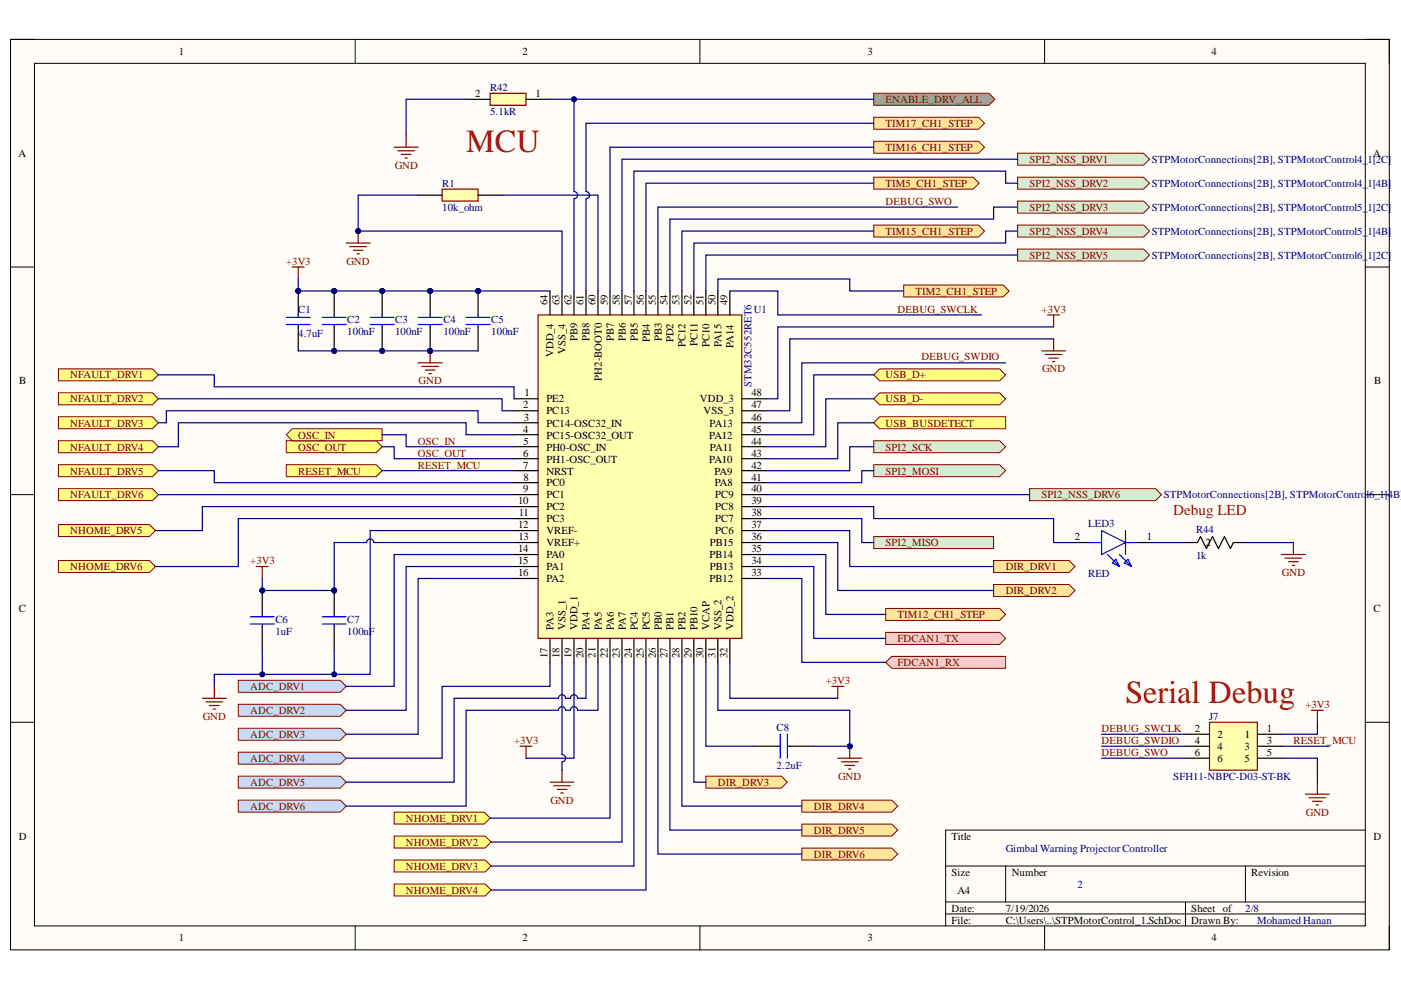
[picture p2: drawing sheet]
<svg xmlns="http://www.w3.org/2000/svg" width="297mm" height="210mm" viewBox="0 0 297 210" stroke-linecap="round" stroke-linejoin="round" font-family="sans-serif">
<defs><g id="words">
<g font-size="6.8" fill="#c00">
<text x="98.8" y="32.3">MCU</text>
<text x="238.6" y="149.1">Serial Debug</text>
</g>
<text font-size="3.2" fill="#c00" x="248.8" y="109.2">Debug LED</text>
<g font-size="2.3">
<text x="37.9" y="11.7">1</text>
<text x="110.8" y="11.7">2</text>
<text x="183.9" y="11.7">3</text>
<text x="256.9" y="11.7">4</text>
<text x="100.8" y="20.5">2</text>
<text x="113.6" y="20.5">1</text>
<text x="3.9" y="33.3">A</text>
<text x="291.2" y="33.3">A</text>
<text x="116.1" y="64.8" transform="rotate(-90 116.1 64.8)">64</text>
<text x="118.6" y="64.8" transform="rotate(-90 118.6 64.8)">63</text>
<text x="121.2" y="64.8" transform="rotate(-90 121.2 64.8)">62</text>
<text x="123.7" y="64.8" transform="rotate(-90 123.7 64.8)">61</text>
<text x="126.2" y="64.8" transform="rotate(-90 126.2 64.8)">60</text>
<text x="128.9" y="64.8" transform="rotate(-90 128.9 64.8)">59</text>
<text x="131.4" y="64.8" transform="rotate(-90 131.4 64.8)">58</text>
<text x="133.9" y="64.8" transform="rotate(-90 133.9 64.8)">57</text>
<text x="136.5" y="64.8" transform="rotate(-90 136.5 64.8)">56</text>
<text x="139" y="64.8" transform="rotate(-90 139 64.8)">55</text>
<text x="141.6" y="64.8" transform="rotate(-90 141.6 64.8)">54</text>
<text x="144.1" y="64.8" transform="rotate(-90 144.1 64.8)">53</text>
<text x="146.6" y="64.8" transform="rotate(-90 146.6 64.8)">52</text>
<text x="149.2" y="64.8" transform="rotate(-90 149.2 64.8)">51</text>
<text x="151.7" y="64.8" transform="rotate(-90 151.7 64.8)">50</text>
<text x="154.2" y="64.8" transform="rotate(-90 154.2 64.8)">49</text>
<text x="117.4" y="75.8" transform="rotate(-90 117.4 75.8)">VDD_4</text>
<text x="119.9" y="75" transform="rotate(-90 119.9 75)">VSS_4</text>
<text x="122.4" y="72.4" transform="rotate(-90 122.4 72.4)">PB9</text>
<text x="125" y="72.4" transform="rotate(-90 125 72.4)">PB8</text>
<text x="130.1" y="72.4" transform="rotate(-90 130.1 72.4)">PB7</text>
<text x="132.7" y="72.4" transform="rotate(-90 132.7 72.4)">PB6</text>
<text x="135.2" y="72.4" transform="rotate(-90 135.2 72.4)">PB5</text>
<text x="137.8" y="72.5" transform="rotate(-90 137.8 72.5)">PB4</text>
<text x="140.3" y="72.3" transform="rotate(-90 140.3 72.3)">PB3</text>
<text x="142.8" y="72.5" transform="rotate(-90 142.8 72.5)">PD2</text>
<text x="145.4" y="73.6" transform="rotate(-90 145.4 73.6)">PC12</text>
<text x="147.9" y="73.4" transform="rotate(-90 147.9 73.4)">PC11</text>
<text x="150.4" y="73.6" transform="rotate(-90 150.4 73.6)">PC10</text>
<text x="153" y="73.6" transform="rotate(-90 153 73.6)">PA15</text>
<text x="155.5" y="73.7" transform="rotate(-90 155.5 73.7)">PA14</text>
<text x="4.1" y="81.5">B</text>
<text x="127.6" y="80.7" transform="rotate(-90 127.6 80.7)">PH2-BOOT0</text>
<text x="291.3" y="81.5">B</text>
<text x="110.9" y="86.6">2</text>
<text x="111.1" y="89.2">3</text>
<text x="111.2" y="84">1</text>
<text x="115.8" y="85.3">PE2</text>
<text x="115.8" y="87.8">PC13</text>
<text x="148.4" y="85.3">VDD_3</text>
<text x="149.2" y="87.8">VSS_3</text>
<text x="159.3" y="84">48</text>
<text x="159.3" y="86.6">47</text>
<text x="159.3" y="89.2">46</text>
<text x="110.9" y="91.7">4</text>
<text x="111" y="94.3">5</text>
<text x="115.8" y="90.5">PC14-OSC32_IN</text>
<text x="115.8" y="93">PC15-OSC32_OUT</text>
<text x="115.8" y="95.5">PH0-OSC_IN</text>
<text x="150.4" y="93">PA12</text>
<text x="150.4" y="90.5">PA13</text>
<text x="150.5" y="95.5">PA11</text>
<text x="159.3" y="91.7">45</text>
<text x="159.3" y="94.3">44</text>
<text x="110.9" y="96.8">6</text>
<text x="110.9" y="99.3">7</text>
<text x="111" y="101.9">8</text>
<text x="115.8" y="98.1">PH1-OSC_OUT</text>
<text x="115.8" y="100.6">NRST</text>
<text x="150.4" y="98.1">PA10</text>
<text x="151.5" y="100.6">PA9</text>
<text x="159.3" y="96.8">43</text>
<text x="159.3" y="99.3">42</text>
<text x="159.3" y="101.9">41</text>
<text x="109.8" y="107">10</text>
<text x="110.9" y="104.4">9</text>
<text x="115.8" y="103.1">PC0</text>
<text x="115.8" y="105.7">PC1</text>
<text x="151.5" y="103.1">PA8</text>
<text x="151.6" y="105.7">PC9</text>
<text x="159.3" y="104.4">40</text>
<text x="159.3" y="107">39</text>
<text x="109.8" y="112">12</text>
<text x="110" y="109.5">11</text>
<text x="115.8" y="108.2">PC2</text>
<text x="115.8" y="110.8">PC3</text>
<text x="115.8" y="113.3">VREF-</text>
<text x="151.6" y="108.2">PC8</text>
<text x="151.6" y="110.8">PC7</text>
<text x="151.6" y="113.3">PC6</text>
<text x="159.3" y="109.5">38</text>
<text x="159.3" y="112">37</text>
<text x="109.8" y="117.1">14</text>
<text x="109.8" y="119.6">15</text>
<text x="109.9" y="114.6">13</text>
<text x="115.8" y="115.8">VREF+</text>
<text x="115.8" y="118.4">PA0</text>
<text x="150.4" y="118.4">PB14</text>
<text x="150.5" y="115.8">PB15</text>
<text x="159.3" y="114.6">36</text>
<text x="159.3" y="117.1">35</text>
<text x="159.3" y="119.6">34</text>
<text x="227.9" y="114.6">2</text>
<text x="243.2" y="114.6">1</text>
<text x="255.6" y="115.8">2</text>
<text x="109.8" y="122.2">16</text>
<text x="115.8" y="120.9">PA1</text>
<text x="115.8" y="123.4">PA2</text>
<text x="150.4" y="123.4">PB12</text>
<text x="150.5" y="120.9">PB13</text>
<text x="159.3" y="122.2">33</text>
<text x="4" y="129.8">C</text>
<text x="291.2" y="129.8">C</text>
<text x="117.4" y="133.6" transform="rotate(-90 117.4 133.6)">PA3</text>
<text x="119.9" y="133.6" transform="rotate(-90 119.9 133.6)">VSS_1</text>
<text x="122.4" y="133.6" transform="rotate(-90 122.4 133.6)">VDD_1</text>
<text x="125" y="133.6" transform="rotate(-90 125 133.6)">PA4</text>
<text x="127.6" y="133.6" transform="rotate(-90 127.6 133.6)">PA5</text>
<text x="130.1" y="133.6" transform="rotate(-90 130.1 133.6)">PA6</text>
<text x="132.7" y="133.6" transform="rotate(-90 132.7 133.6)">PA7</text>
<text x="135.2" y="133.6" transform="rotate(-90 135.2 133.6)">PC4</text>
<text x="137.8" y="133.6" transform="rotate(-90 137.8 133.6)">PC5</text>
<text x="140.3" y="133.6" transform="rotate(-90 140.3 133.6)">PB0</text>
<text x="142.8" y="133.6" transform="rotate(-90 142.8 133.6)">PB1</text>
<text x="145.4" y="133.6" transform="rotate(-90 145.4 133.6)">PB2</text>
<text x="147.9" y="133.6" transform="rotate(-90 147.9 133.6)">PB10</text>
<text x="150.4" y="133.6" transform="rotate(-90 150.4 133.6)">VCAP</text>
<text x="153" y="133.6" transform="rotate(-90 153 133.6)">VSS_2</text>
<text x="155.5" y="133.6" transform="rotate(-90 155.5 133.6)">VDD_2</text>
<text x="116.1" y="139.6" transform="rotate(-90 116.1 139.6)">17</text>
<text x="118.6" y="139.5" transform="rotate(-90 118.6 139.5)">18</text>
<text x="121.2" y="139.6" transform="rotate(-90 121.2 139.6)">19</text>
<text x="123.7" y="139.6" transform="rotate(-90 123.7 139.6)">20</text>
<text x="126.2" y="139.4" transform="rotate(-90 126.2 139.4)">21</text>
<text x="128.9" y="139.6" transform="rotate(-90 128.9 139.6)">22</text>
<text x="131.4" y="139.5" transform="rotate(-90 131.4 139.5)">23</text>
<text x="133.9" y="139.6" transform="rotate(-90 133.9 139.6)">24</text>
<text x="136.5" y="139.5" transform="rotate(-90 136.5 139.5)">25</text>
<text x="139" y="139.6" transform="rotate(-90 139 139.6)">26</text>
<text x="141.6" y="139.6" transform="rotate(-90 141.6 139.6)">27</text>
<text x="144.1" y="139.5" transform="rotate(-90 144.1 139.5)">28</text>
<text x="146.6" y="139.6" transform="rotate(-90 146.6 139.6)">29</text>
<text x="149.2" y="139.6" transform="rotate(-90 149.2 139.6)">30</text>
<text x="151.7" y="139.4" transform="rotate(-90 151.7 139.4)">31</text>
<text x="154.2" y="139.6" transform="rotate(-90 154.2 139.6)">32</text>
<text x="253.3" y="155.2">2</text>
<text x="268.6" y="155.2">1</text>
<text x="253.3" y="157.8">4</text>
<text x="253.3" y="160.3">6</text>
<text x="258.2" y="156.5">2</text>
<text x="258.2" y="159">4</text>
<text x="258.2" y="161.6">6</text>
<text x="263.8" y="159">3</text>
<text x="263.8" y="161.6">5</text>
<text x="263.9" y="156.5">1</text>
<text x="268.6" y="157.8">3</text>
<text x="268.6" y="160.3">5</text>
<text x="4" y="178.1">D</text>
<text x="201.7" y="178.1">Title</text>
<text x="291.2" y="178.1">D</text>
<text x="201.7" y="185.7">Size</text>
<text x="214.5" y="185.7">Number</text>
<text x="265.3" y="185.7">Revision</text>
<text x="203" y="189.5">A4</text>
<text x="201.7" y="193.3">Date:</text>
<text x="201.7" y="195.8">File:</text>
<text x="213.2" y="193.3">7/19/2026</text>
<text x="213.2" y="195.8">C:\Users\..\STPMotorControl_1.SchDoc</text>
<text x="252.6" y="193.3">Sheet of</text>
<text x="252.6" y="195.8">Drawn By:</text>
<text x="37.9" y="199.6">1</text>
<text x="110.8" y="199.6">2</text>
<text x="183.9" y="199.6">3</text>
<text x="256.9" y="199.6">4</text>
</g>
<g font-size="2.3" fill="#000080">
<text x="103.9" y="19.3">R42</text>
<text x="103.9" y="24.3">5.1kR</text>
<text x="244.2" y="34.6">STPMotorConnections[2B], STPMotorControl4_</text>
<text x="290" y="34.6">1[2C]</text>
<text x="93.8" y="39.7">R1</text>
<text x="244.2" y="39.7">STPMotorConnections[2B], STPMotorControl4_</text>
<text x="290" y="39.7">1[4B]</text>
<text x="93.8" y="44.7">10k_ohm</text>
<text x="244.2" y="44.7">STPMotorConnections[2B], STPMotorControl5_</text>
<text x="290" y="44.7">1[2C]</text>
<text x="244.2" y="49.8">STPMotorConnections[2B], STPMotorControl5_</text>
<text x="290" y="49.8">1[4B]</text>
<text x="244.2" y="54.9">STPMotorConnections[2B], STPMotorControl6_</text>
<text x="290" y="54.9">1[2C]</text>
<text x="63.2" y="66.3">C1</text>
<text x="63.2" y="71.4">4.7uF</text>
<text x="73.6" y="68.6">C2</text>
<text x="73.6" y="71.1">100nF</text>
<text x="83.8" y="68.6">C3</text>
<text x="83.8" y="71.1">100nF</text>
<text x="94" y="68.6">C4</text>
<text x="94" y="71.1">100nF</text>
<text x="104.2" y="68.6">C5</text>
<text x="104.2" y="71.1">100nF</text>
<text x="159.8" y="66.3">U1</text>
<text x="159.3" y="82" transform="rotate(-90 159.3 82)">STM32C552RET6</text>
<text x="246.7" y="105.7">STPMotorConnections[2B], STPMotorContro</text>
<text x="289.7" y="105.7">l6_1[4B]</text>
<text x="230.7" y="111.8">LED3</text>
<text x="253.6" y="113">R44</text>
<text x="253.6" y="118.6">1k</text>
<text x="230.7" y="122.4">RED</text>
<text x="58.4" y="132.1">C6</text>
<text x="58.4" y="134.6">1uF</text>
<text x="73.6" y="132.1">C7</text>
<text x="73.6" y="134.6">100nF</text>
<text x="164.7" y="155">C8</text>
<text x="256.4" y="152.7">J7</text>
<text x="164.7" y="163.1">2.2uF</text>
<text x="248.8" y="165.4">SFH11-NBPC-D03-ST-BK</text>
<text x="213.2" y="180.6">Gimbal Warning Projector Controller</text>
<text x="228.5" y="188.2">2</text>
<text x="264" y="193.3">2/8</text>
<text x="266.5" y="195.8">Mohamed Hanan</text>
</g>
<g font-size="2.3" fill="#800000">
<text x="187.8" y="21.8">ENABLE_DRV_ALL</text>
<text x="187.8" y="26.9">TIM17_CH1_STEP</text>
<text x="83.7" y="35.8">GND</text>
<text x="187.8" y="32">TIM16_CH1_STEP</text>
<text x="218.3" y="34.6">SPI2_NSS_DRV1</text>
<text x="187.8" y="39.7">TIM5_CH1_STEP</text>
<text x="218.3" y="39.7">SPI2_NSS_DRV2</text>
<text x="187.8" y="43.5">DEBUG_SWO</text>
<text x="218.3" y="44.7">SPI2_NSS_DRV3</text>
<text x="187.8" y="49.8">TIM15_CH1_STEP</text>
<text x="218.3" y="49.8">SPI2_NSS_DRV4</text>
<text x="60.7" y="56.1">+3V3</text>
<text x="73.4" y="56.1">GND</text>
<text x="218.3" y="54.9">SPI2_NSS_DRV5</text>
<text x="194.1" y="62.5">TIM2_CH1_STEP</text>
<text x="190.3" y="66.3">DEBUG_SWCLK</text>
<text x="220.8" y="66.3">+3V3</text>
<text x="195.4" y="76.4">DEBUG_SWDIO</text>
<text x="14.9" y="80.2">NFAULT_DRV1</text>
<text x="88.8" y="81.5">GND</text>
<text x="187.8" y="80.2">USB_D+</text>
<text x="220.9" y="79">GND</text>
<text x="14.9" y="85.3">NFAULT_DRV2</text>
<text x="187.8" y="85.3">USB_D-</text>
<text x="14.9" y="90.5">NFAULT_DRV3</text>
<text x="14.9" y="95.5">NFAULT_DRV4</text>
<text x="63.2" y="95.5">OSC_OUT</text>
<text x="63.2" y="93">OSC_IN</text>
<text x="88.6" y="94.3">OSC_IN</text>
<text x="187.8" y="90.5">USB_BUSDETECT</text>
<text x="187.8" y="95.5">SPI2_SCK</text>
<text x="14.9" y="100.6">NFAULT_DRV5</text>
<text x="63.2" y="100.6">RESET_MCU</text>
<text x="88.6" y="96.8">OSC_OUT</text>
<text x="88.6" y="99.3">RESET_MCU</text>
<text x="187.8" y="100.6">SPI2_MOSI</text>
<text x="14.9" y="105.7">NFAULT_DRV6</text>
<text x="220.8" y="105.7">SPI2_NSS_DRV6</text>
<text x="14.9" y="113.3">NHOME_DRV5</text>
<text x="53.1" y="119.6">+3V3</text>
<text x="187.8" y="115.8">SPI2_MISO</text>
<text x="14.9" y="120.9">NHOME_DRV6</text>
<text x="213.2" y="120.9">DIR_DRV1</text>
<text x="213.2" y="126">DIR_DRV2</text>
<text x="271.8" y="122.2">GND</text>
<text x="190.3" y="131">TIM12_CH1_STEP</text>
<text x="190.3" y="136.1">FDCAN1_TX</text>
<text x="190.3" y="141.2">FDCAN1_RX</text>
<text x="53.1" y="146.3">ADC_DRV1</text>
<text x="175.1" y="145">+3V3</text>
<text x="43" y="152.7">GND</text>
<text x="53.1" y="151.4">ADC_DRV2</text>
<text x="233.5" y="155.2">DEBUG_SWCLK</text>
<text x="276.8" y="150.2">+3V3</text>
<text x="53.1" y="156.5">ADC_DRV3</text>
<text x="53.1" y="161.6">ADC_DRV4</text>
<text x="109" y="157.8">+3V3</text>
<text x="233.5" y="157.8">DEBUG_SWDIO</text>
<text x="233.5" y="160.3">DEBUG_SWO</text>
<text x="274.2" y="157.8">RESET_MCU</text>
<text x="53.1" y="166.6">ADC_DRV5</text>
<text x="152.2" y="166.6">DIR_DRV3</text>
<text x="177.7" y="165.4">GND</text>
<text x="53.1" y="171.7">ADC_DRV6</text>
<text x="116.7" y="170.4">GND</text>
<text x="172.5" y="171.7">DIR_DRV4</text>
<text x="276.9" y="173">GND</text>
<text x="86.1" y="174.3">NHOME_DRV1</text>
<text x="86.1" y="179.3">NHOME_DRV2</text>
<text x="172.5" y="176.8">DIR_DRV5</text>
<text x="86.1" y="184.4">NHOME_DRV3</text>
<text x="172.5" y="181.9">DIR_DRV6</text>
<text x="86.1" y="189.5">NHOME_DRV4</text>
</g>
</g></defs>
<path d="M2.2 8.4h292.4v193h-292.4z" fill-rule="evenodd" fill="#fffcf8"/>
<path d="M2.2 8.4h292.4v193h-292.4z" fill="none" stroke="#000" stroke-width=".21"/>
<path d="M7.3 13.4h282.2v182.9h-282.2z" fill-rule="evenodd" fill="#fffcf8"/>
<g fill="none" stroke="#000" stroke-width=".21">
<path d="M2.2 8.4h5.1M7.3 13.4h282.2v182.9h-282.2zM75.3 8.4v5M148.4 8.4v5M221.5 8.4v5M289.5 8.4h5.1v5M2.2 56.6h5.1M289.5 56.6h5.1M2.2 104.9h5.1M289.5 104.9h5.1M2.2 153.1h5.1M289.5 153.1h5.1"/>
<path d="M289.5 176h-89v20.3M75.3 196.3v5.1M148.4 196.3v5.1M200.5 183.6h89M200.5 191.2h89M200.5 193.8h89M213.2 183.6v7.6M221.5 196.3v5.1M251.3 191.2v5.1M264.1 183.6v7.6M294.6 196.3v5.1"/>
</g>
<path d="M114.1 66.8h43.2v68.6h-43.2z" fill-rule="evenodd" fill="#ffffb0"/>
<path d="M114.1 66.8h43.2v68.6h-43.2z" fill="none" stroke="#800000" stroke-width=".25"/>
<g fill="none" stroke="#000" stroke-width=".25">
<path d="M116.6 61.7v5.1M119.2 61.7v5.1M121.7 61.7v5.1M124.2 61.7v5.1M126.8 61.7v5.1M129.3 61.7v5.1M131.9 61.7v5.1M134.4 61.7v5.1M137 61.7v5.1M139.5 61.7v5.1M142 61.7v5.1M144.6 61.7v5.1"/>
<path d="M147.1 61.7v5.1M149.7 61.7v5.1M152.2 61.7v5.1M154.7 61.7v5.1M109 84.6h5.1M109 87.1h5.1M109 89.6h5.1M109 92.2h5.1M109 94.7h5.1M109 97.3h5.1M109 99.8h5.1M157.3 84.6h5.1"/>
<path d="M157.3 87.1h5.1M157.3 89.6h5.1M157.3 92.2h5.1M157.3 94.7h5.1M157.3 97.3h5.1M157.3 99.8h5.1M109 102.3h5.1M109 104.9h5.1M109 107.4h5.1M109 110h5.1M109 112.5h5.1M109 115h5.1"/>
<path d="M109 117.6h5.1M157.3 102.3h5.1M157.3 104.9h5.1M157.3 107.4h5.1M157.3 110h5.1M157.3 112.5h5.1M157.3 115h5.1M157.3 117.6h5.1M109 120.1h5.1M109 122.7h5.1M116.6 135.4v5M119.2 135.4v5"/>
<path d="M121.7 135.4v5M124.2 135.4v5M126.8 135.4v5M129.3 135.4v5M131.9 135.4v5M134.4 135.4v5M137 135.4v5M139.5 135.4v5M142 135.4v5M144.6 135.4v5M147.1 135.4v5M149.7 135.4v5"/>
<path d="M152.2 135.4v5M154.7 135.4v5M157.3 120.1h5.1M157.3 122.7h5.1"/>
</g>
<path d="M60.7 98.5h19.1l1.2 1.3-1.2 1.3h-19.1z" fill-rule="evenodd" fill="#ffff80"/>
<path d="M60.7 98.5h19.1l1.2 1.3-1.2 1.3h-19.1z" fill="none" stroke="#800000" stroke-width=".21"/>
<path d="M54.3 120.1h2.6M55.6 120.1v2.6" fill="none" stroke="#800000" stroke-width=".25"/>
<circle cx="55.6" cy="125.2" r=".51" fill="#000080"/>
<circle cx="55.6" cy="125.2" r=".51" fill="none" stroke="#000080" stroke-width=".21"/>
<path d="M53.1 132.3h5.1M53.1 130.8h5.1M55.6 130.3v.5M55.6 132.3v.5" fill="none" stroke="#00f" stroke-width=".25"/>
<path d="M55.6 125.2v5.1M55.6 132.8v5.1" fill="none" stroke="#000" stroke-width=".25"/>
<circle cx="55.6" cy="125.2" r=".51" fill="#000080"/>
<circle cx="55.6" cy="125.2" r=".51" fill="none" stroke="#000080" stroke-width=".21"/>
<circle cx="70.9" cy="125.2" r=".51" fill="#000080"/>
<circle cx="70.9" cy="125.2" r=".51" fill="none" stroke="#000080" stroke-width=".21"/>
<path d="M68.3 132.3h5.1M68.3 130.8h5.1M70.9 130.3v.5M70.9 132.3v.5" fill="none" stroke="#00f" stroke-width=".25"/>
<path d="M70.9 125.2v5.1M70.9 132.8v5.1" fill="none" stroke="#000" stroke-width=".25"/>
<circle cx="70.9" cy="125.2" r=".51" fill="#000080"/>
<circle cx="70.9" cy="125.2" r=".51" fill="none" stroke="#000080" stroke-width=".21"/>
<path d="M42.9 148.1h5.1M43.7 148.8h3.5M44.4 149.6h2.1M45.2 150.3h.5M45.4 145.5v2.6M180.2 158.2v2.6M177.6 160.8h5.1M178.4 161.5h3.5M179.1 162.3h2.1M179.9 163h.5" fill="none" stroke="#800000" stroke-width=".25"/>
<path d="M164.9 158.2h.5M165.4 155.7v5.1M166.9 155.7v5.1M166.9 158.2h.6" fill="none" stroke="#00f" stroke-width=".25"/>
<path d="M159.8 158.2h5.1M167.5 158.2h5" fill="none" stroke="#000" stroke-width=".25"/>
<circle cx="180.2" cy="158.2" r=".51" fill="#000080"/>
<circle cx="180.2" cy="158.2" r=".51" fill="none" stroke="#000080" stroke-width=".21"/>
<path d="M93.7 40.1h7.7v2.5h-7.7z" fill-rule="evenodd" fill="#ffffb0"/>
<path d="M73.4 51.5h5.1M74.2 52.3h3.5M74.9 53.1h2.1M75.7 53.8h.5M75.9 49v2.5M93.7 40.1h7.7v2.5h-7.7z" fill="none" stroke="#800000" stroke-width=".25"/>
<path d="M88.7 41.4h5M101.4 41.4h5" fill="none" stroke="#000" stroke-width=".25"/>
<circle cx="75.9" cy="49" r=".51" fill="#000080"/>
<circle cx="75.9" cy="49" r=".51" fill="none" stroke="#000080" stroke-width=".21"/>
<path d="M62 56.6h2.5M63.2 56.6v2.6M220.8 74.4h5.1M221.6 75.2h3.6M222.4 75.9h2M223.1 76.7h.5M223.4 71.9v2.5" fill="none" stroke="#800000" stroke-width=".25"/>
<circle cx="70.9" cy="74.4" r=".51" fill="#000080"/>
<circle cx="70.9" cy="74.4" r=".51" fill="none" stroke="#000080" stroke-width=".21"/>
<circle cx="70.9" cy="61.7" r=".51" fill="#000080"/>
<circle cx="70.9" cy="61.7" r=".51" fill="none" stroke="#000080" stroke-width=".21"/>
<path d="M68.3 68.8h5.1M68.3 67.3h5.1M70.9 66.8v.5M70.9 68.8v.5" fill="none" stroke="#00f" stroke-width=".25"/>
<path d="M70.9 69.3v5.1" fill="none" stroke="#000" stroke-width=".25"/>
<circle cx="70.9" cy="74.4" r=".51" fill="#000080"/>
<circle cx="70.9" cy="74.4" r=".51" fill="none" stroke="#000080" stroke-width=".21"/>
<path d="M70.9 61.7v5.1" fill="none" stroke="#000" stroke-width=".25"/>
<circle cx="70.9" cy="61.7" r=".51" fill="#000080"/>
<circle cx="70.9" cy="61.7" r=".51" fill="none" stroke="#000080" stroke-width=".21"/>
<circle cx="81" cy="74.4" r=".51" fill="#000080"/>
<circle cx="81" cy="74.4" r=".51" fill="none" stroke="#000080" stroke-width=".21"/>
<circle cx="81" cy="61.7" r=".51" fill="#000080"/>
<circle cx="81" cy="61.7" r=".51" fill="none" stroke="#000080" stroke-width=".21"/>
<path d="M78.5 68.8h5.1M78.5 67.3h5.1M81 66.8v.5M81 68.8v.5" fill="none" stroke="#00f" stroke-width=".25"/>
<path d="M81 69.3v5.1" fill="none" stroke="#000" stroke-width=".25"/>
<circle cx="81" cy="74.4" r=".51" fill="#000080"/>
<circle cx="81" cy="74.4" r=".51" fill="none" stroke="#000080" stroke-width=".21"/>
<path d="M81 61.7v5.1" fill="none" stroke="#000" stroke-width=".25"/>
<circle cx="81" cy="61.7" r=".51" fill="#000080"/>
<circle cx="81" cy="61.7" r=".51" fill="none" stroke="#000080" stroke-width=".21"/>
<circle cx="91.2" cy="74.4" r=".51" fill="#000080"/>
<circle cx="91.2" cy="74.4" r=".51" fill="none" stroke="#000080" stroke-width=".21"/>
<circle cx="91.2" cy="61.7" r=".51" fill="#000080"/>
<circle cx="91.2" cy="61.7" r=".51" fill="none" stroke="#000080" stroke-width=".21"/>
<path d="M88.7 68.8h5M88.7 67.3h5M91.2 66.8v.5M91.2 68.8v.5" fill="none" stroke="#00f" stroke-width=".25"/>
<path d="M91.2 69.3v5.1" fill="none" stroke="#000" stroke-width=".25"/>
<circle cx="91.2" cy="74.4" r=".51" fill="#000080"/>
<circle cx="91.2" cy="74.4" r=".51" fill="none" stroke="#000080" stroke-width=".21"/>
<path d="M91.2 61.7v5.1" fill="none" stroke="#000" stroke-width=".25"/>
<circle cx="91.2" cy="61.7" r=".51" fill="#000080"/>
<circle cx="91.2" cy="61.7" r=".51" fill="none" stroke="#000080" stroke-width=".21"/>
<circle cx="101.4" cy="61.7" r=".51" fill="#000080"/>
<circle cx="101.4" cy="61.7" r=".51" fill="none" stroke="#000080" stroke-width=".21"/>
<path d="M98.8 68.8h5.1M98.8 67.3h5.1M101.4 66.8v.5M101.4 68.8v.5" fill="none" stroke="#00f" stroke-width=".25"/>
<path d="M101.4 61.7v5.1M101.4 69.3v5.1" fill="none" stroke="#000" stroke-width=".25"/>
<circle cx="101.4" cy="61.7" r=".51" fill="#000080"/>
<circle cx="101.4" cy="61.7" r=".51" fill="none" stroke="#000080" stroke-width=".21"/>
<circle cx="63.2" cy="61.7" r=".51" fill="#000080"/>
<circle cx="63.2" cy="61.7" r=".51" fill="none" stroke="#000080" stroke-width=".21"/>
<path d="M60.7 68.8h5.1M60.7 67.3h5.1M63.2 66.8v.5M63.2 68.8v.5" fill="none" stroke="#00f" stroke-width=".25"/>
<path d="M63.2 61.7v5.1M63.2 69.3v5.1" fill="none" stroke="#000" stroke-width=".25"/>
<circle cx="63.2" cy="61.7" r=".51" fill="#000080"/>
<circle cx="63.2" cy="61.7" r=".51" fill="none" stroke="#000080" stroke-width=".21"/>
<path d="M88.7 76.9h5M89.4 77.7h3.6M90.2 78.5h2M90.9 79.2h.6M91.2 74.4v2.5" fill="none" stroke="#800000" stroke-width=".25"/>
<circle cx="91.2" cy="74.4" r=".51" fill="#000080"/>
<circle cx="91.2" cy="74.4" r=".51" fill="none" stroke="#000080" stroke-width=".21"/>
<path d="M222.1 66.8h2.5M223.4 66.8v2.5M176.4 145.5h2.5M177.6 145.5v2.6M116.6 165.8h5.1M117.4 166.6h3.5M118.1 167.4h2.1M118.9 168.1h.5M119.2 163.3v2.5" fill="none" stroke="#800000" stroke-width=".25"/>
<path d="M187.8 134.1h24.1l1.3 1.3-1.3 1.2h-24.1z" fill-rule="evenodd" fill="#f4cccc"/>
<path d="M187.8 134.1h24.1l1.3 1.3-1.3 1.2h-24.1z" fill="none" stroke="#800000" stroke-width=".21"/>
<path d="M187.8 140.4l1.3-1.2h24.1v2.5h-24.1z" fill-rule="evenodd" fill="#f4cccc"/>
<path d="M187.8 140.4l1.3-1.2h24.1v2.5h-24.1z" fill="none" stroke="#800000" stroke-width=".21"/>
<path d="M187.8 129h24.1l1.3 1.3-1.3 1.2h-24.1z" fill-rule="evenodd" fill="#ffe599"/>
<path d="M187.8 129h24.1l1.3 1.3-1.3 1.2h-24.1z" fill="none" stroke="#800000" stroke-width=".21"/>
<path d="M185.2 47.7h22.3l1.2 1.3-1.2 1.3h-22.3z" fill-rule="evenodd" fill="#ffe599"/>
<path d="M185.2 47.7h22.3l1.2 1.3-1.2 1.3h-22.3z" fill="none" stroke="#800000" stroke-width=".21"/>
<path d="M185.2 37.6h21.1l1.3 1.2-1.3 1.3h-21.1z" fill-rule="evenodd" fill="#ffe599"/>
<path d="M185.2 37.6h21.1l1.3 1.2-1.3 1.3h-21.1z" fill="none" stroke="#800000" stroke-width=".21"/>
<path d="M185.2 29.9h22.3l1.2 1.3-1.2 1.3h-22.3z" fill-rule="evenodd" fill="#ffe599"/>
<path d="M185.2 29.9h22.3l1.2 1.3-1.2 1.3h-22.3z" fill="none" stroke="#800000" stroke-width=".21"/>
<path d="M185.2 24.9h22.3l1.2 1.2-1.2 1.3h-22.3z" fill-rule="evenodd" fill="#ffe599"/>
<path d="M185.2 24.9h22.3l1.2 1.2-1.2 1.3h-22.3z" fill="none" stroke="#800000" stroke-width=".21"/>
<path d="M185.2 84.6l1.3-1.3h25.4l1.3 1.3-1.3 1.2h-25.4z" fill-rule="evenodd" fill="#ffff80"/>
<path d="M185.2 84.6l1.3-1.3h25.4l1.3 1.3-1.3 1.2h-25.4z" fill="none" stroke="#800000" stroke-width=".21"/>
<path d="M185.2 79.5l1.3-1.3h25.4l1.3 1.3-1.3 1.2h-25.4z" fill-rule="evenodd" fill="#ffff80"/>
<path d="M185.2 79.5l1.3-1.3h25.4l1.3 1.3-1.3 1.2h-25.4z" fill="none" stroke="#800000" stroke-width=".21"/>
<path d="M186.5 88.4h26.7v2.5h-26.7l-1.3-1.3z" fill-rule="evenodd" fill="#ffff80"/>
<path d="M186.5 88.4h26.7v2.5h-26.7l-1.3-1.3z" fill="none" stroke="#800000" stroke-width=".21"/>
<path d="M185.2 113.8h25.5v2.5h-25.5z" fill-rule="evenodd" fill="#d9ead3"/>
<path d="M185.2 113.8h25.5v2.5h-25.5z" fill="none" stroke="#800000" stroke-width=".21"/>
<path d="M185.2 93.4h26.7l1.3 1.3-1.3 1.3h-26.7z" fill-rule="evenodd" fill="#d9ead3"/>
<path d="M185.2 93.4h26.7l1.3 1.3-1.3 1.3h-26.7z" fill="none" stroke="#800000" stroke-width=".21"/>
<path d="M185.2 98.5h26.7l1.3 1.3-1.3 1.3h-26.7z" fill-rule="evenodd" fill="#d9ead3"/>
<path d="M185.2 98.5h26.7l1.3 1.3-1.3 1.3h-26.7z" fill="none" stroke="#800000" stroke-width=".21"/>
<path d="M215.8 32.5h26.6l1.3 1.3-1.3 1.2h-26.6z" fill-rule="evenodd" fill="#d9ead3"/>
<path d="M215.8 32.5h26.6l1.3 1.3-1.3 1.2h-26.6z" fill="none" stroke="#800000" stroke-width=".21"/>
<path d="M185.2 19.8h24.5l1.2 1.3-1.2 1.2h-24.5z" fill-rule="evenodd" fill="#93c47d"/>
<path d="M185.2 19.8h24.5l1.2 1.3-1.2 1.2h-24.5z" fill="none" stroke="#800000" stroke-width=".21"/>
<path d="M83.6 172.2h19.1l1.2 1.3-1.2 1.2h-19.1z" fill-rule="evenodd" fill="#ffff80"/>
<path d="M83.6 172.2h19.1l1.2 1.3-1.2 1.2h-19.1z" fill="none" stroke="#800000" stroke-width=".21"/>
<path d="M12.4 78.2h19.9l1.3 1.3-1.3 1.2h-19.9z" fill-rule="evenodd" fill="#ffff80"/>
<path d="M12.4 78.2h19.9l1.3 1.3-1.3 1.2h-19.9z" fill="none" stroke="#800000" stroke-width=".21"/>
<path d="M83.6 177.3h19.2l1.3 1.2-1.3 1.3h-19.2z" fill-rule="evenodd" fill="#ffff80"/>
<path d="M83.6 177.3h19.2l1.3 1.2-1.3 1.3h-19.2z" fill="none" stroke="#800000" stroke-width=".21"/>
<path d="M83.6 182.3h19.2l1.3 1.3-1.3 1.3h-19.2z" fill-rule="evenodd" fill="#ffff80"/>
<path d="M83.6 182.3h19.2l1.3 1.3-1.3 1.3h-19.2z" fill="none" stroke="#800000" stroke-width=".21"/>
<path d="M83.6 187.4h19.3l1.2 1.3-1.2 1.3h-19.3z" fill-rule="evenodd" fill="#ffff80"/>
<path d="M83.6 187.4h19.3l1.2 1.3-1.2 1.3h-19.3z" fill="none" stroke="#800000" stroke-width=".21"/>
<path d="M12.4 111.2h19.3l1.3 1.3-1.3 1.3h-19.3z" fill-rule="evenodd" fill="#ffff80"/>
<path d="M12.4 111.2h19.3l1.3 1.3-1.3 1.3h-19.3z" fill="none" stroke="#800000" stroke-width=".21"/>
<path d="M12.4 83.3h19.9l1.3 1.3-1.3 1.2h-19.9z" fill-rule="evenodd" fill="#ffff80"/>
<path d="M12.4 83.3h19.9l1.3 1.3-1.3 1.2h-19.9z" fill="none" stroke="#800000" stroke-width=".21"/>
<path d="M12.4 88.4h19.9l1.3 1.2-1.3 1.3h-19.9z" fill-rule="evenodd" fill="#ffff80"/>
<path d="M12.4 88.4h19.9l1.3 1.2-1.3 1.3h-19.9z" fill="none" stroke="#800000" stroke-width=".21"/>
<path d="M12.4 93.4h19.9l1.3 1.3-1.3 1.3h-19.9z" fill-rule="evenodd" fill="#ffff80"/>
<path d="M12.4 93.4h19.9l1.3 1.3-1.3 1.3h-19.9z" fill="none" stroke="#800000" stroke-width=".21"/>
<path d="M12.4 98.5h19.9l1.3 1.3-1.3 1.3h-19.9z" fill-rule="evenodd" fill="#ffff80"/>
<path d="M12.4 98.5h19.9l1.3 1.3-1.3 1.3h-19.9z" fill="none" stroke="#800000" stroke-width=".21"/>
<path d="M12.4 103.6h19.9l1.3 1.3-1.3 1.2h-19.9z" fill-rule="evenodd" fill="#ffff80"/>
<path d="M12.4 103.6h19.9l1.3 1.3-1.3 1.2h-19.9z" fill="none" stroke="#800000" stroke-width=".21"/>
<path d="M256.4 153.1h10.2v10.2h-10.2z" fill-rule="evenodd" fill="#ffffb0"/>
<path d="M256.4 153.1h10.2v10.2h-10.2zM278 150.6h2.6M279.3 150.6v2.5M276.8 168.4h5M277.5 169.1h3.6M278.3 169.9h2M279.1 170.7h.5M279.3 165.8v2.6" fill="none" stroke="#800000" stroke-width=".25"/>
<path d="M251.3 155.7h5.1M251.3 158.2h5.1M266.6 155.7h5.1M266.6 158.2h5.1M251.3 160.8h5.1M266.6 160.8h5.1" fill="none" stroke="#000" stroke-width=".25"/>
<path d="M60.7 93.4h19.1l1.2 1.3-1.2 1.3h-19.1z" fill-rule="evenodd" fill="#ffff80"/>
<path d="M60.7 93.4h19.1l1.2 1.3-1.2 1.3h-19.1z" fill="none" stroke="#800000" stroke-width=".21"/>
<path d="M60.7 92.2l1.3-1.3h19v2.5h-19z" fill-rule="evenodd" fill="#ffff80"/>
<path d="M60.7 92.2l1.3-1.3h19v2.5h-19z" fill="none" stroke="#800000" stroke-width=".21"/>
<path d="M228.5 115h2.5M241.2 115h2.5M251.3 115h2.6l.6-1.2 1.3 2.5 1.3-2.5 1.2 2.5 1.3-2.5 1.3 2.5 .6-1.3h2.6" fill="none" stroke="#000" stroke-width=".25"/>
<path d="M231 115h2.6M233.6 112.5l5 2.5-5 2.6zM234.8 117.6l2.6 2.5M236.6 118.6l.8 1.5-1.6-.7zM237.4 117.6l2.5 2.5M238.6 112.5v5.1M238.6 115h2.6M239.1 118.6l.8 1.5-1.5-.7z" fill="none" stroke="#00f" stroke-width=".25"/>
<path d="M271.7 117.6h5.1M272.4 118.3h3.6M273.2 119.1h2M274 119.9h.5M274.2 115v2.6" fill="none" stroke="#800000" stroke-width=".25"/>
<path d="M103.9 19.8h7.6v2.5h-7.6z" fill-rule="evenodd" fill="#ffffb0"/>
<path d="M103.9 19.8h7.6v2.5h-7.6zM83.6 31.2h5.1M84.3 32h3.6M85.1 32.7h2M85.9 33.5h.5M86.1 28.7v2.5" fill="none" stroke="#800000" stroke-width=".25"/>
<path d="M98.8 21.1h5.1M111.5 21.1h5.1" fill="none" stroke="#000" stroke-width=".25"/>
<path d="M50.5 144.2h21.6l1.3 1.3-1.3 1.3h-21.6z" fill-rule="evenodd" fill="#c9daf8"/>
<path d="M50.5 144.2h21.6l1.3 1.3-1.3 1.3h-21.6z" fill="none" stroke="#800000" stroke-width=".21"/>
<path d="M50.5 149.3h21.6l1.3 1.3-1.3 1.3h-21.6z" fill-rule="evenodd" fill="#c9daf8"/>
<path d="M50.5 149.3h21.6l1.3 1.3-1.3 1.3h-21.6z" fill="none" stroke="#800000" stroke-width=".21"/>
<path d="M50.5 154.4h21.6l1.3 1.3-1.3 1.2h-21.6z" fill-rule="evenodd" fill="#c9daf8"/>
<path d="M50.5 154.4h21.6l1.3 1.3-1.3 1.2h-21.6z" fill="none" stroke="#800000" stroke-width=".21"/>
<path d="M50.5 159.5h21.6l1.3 1.3-1.3 1.2h-21.6z" fill-rule="evenodd" fill="#c9daf8"/>
<path d="M50.5 159.5h21.6l1.3 1.3-1.3 1.2h-21.6z" fill="none" stroke="#800000" stroke-width=".21"/>
<path d="M50.5 164.6h21.6l1.3 1.2-1.3 1.3h-21.6z" fill-rule="evenodd" fill="#c9daf8"/>
<path d="M50.5 164.6h21.6l1.3 1.2-1.3 1.3h-21.6z" fill="none" stroke="#800000" stroke-width=".21"/>
<path d="M50.5 169.6h21.6l1.3 1.3-1.3 1.3h-21.6z" fill-rule="evenodd" fill="#c9daf8"/>
<path d="M50.5 169.6h21.6l1.3 1.3-1.3 1.3h-21.6z" fill="none" stroke="#800000" stroke-width=".21"/>
<path d="M110.3 158.2h2.5M111.5 158.2v2.6" fill="none" stroke="#800000" stroke-width=".25"/>
<path d="M215.8 37.6h26.6l1.3 1.2-1.3 1.3h-26.6z" fill-rule="evenodd" fill="#d9ead3"/>
<path d="M215.8 37.6h26.6l1.3 1.2-1.3 1.3h-26.6z" fill="none" stroke="#800000" stroke-width=".21"/>
<path d="M215.8 42.6h26.6l1.3 1.3-1.3 1.3h-26.6z" fill-rule="evenodd" fill="#d9ead3"/>
<path d="M215.8 42.6h26.6l1.3 1.3-1.3 1.3h-26.6z" fill="none" stroke="#800000" stroke-width=".21"/>
<path d="M215.8 47.7h26.6l1.3 1.3-1.3 1.3h-26.6z" fill-rule="evenodd" fill="#d9ead3"/>
<path d="M215.8 47.7h26.6l1.3 1.3-1.3 1.3h-26.6z" fill="none" stroke="#800000" stroke-width=".21"/>
<path d="M215.8 52.8h26.6l1.3 1.3-1.3 1.2h-26.6z" fill-rule="evenodd" fill="#d9ead3"/>
<path d="M215.8 52.8h26.6l1.3 1.3-1.3 1.2h-26.6z" fill="none" stroke="#800000" stroke-width=".21"/>
<path d="M218.3 103.6h26.7l1.3 1.3-1.3 1.2h-26.7z" fill-rule="evenodd" fill="#d9ead3"/>
<path d="M218.3 103.6h26.7l1.3 1.3-1.3 1.2h-26.7z" fill="none" stroke="#800000" stroke-width=".21"/>
<path d="M210.7 118.8h16l1.2 1.3-1.2 1.3h-16z" fill-rule="evenodd" fill="#ffe599"/>
<path d="M210.7 118.8h16l1.2 1.3-1.2 1.3h-16z" fill="none" stroke="#800000" stroke-width=".21"/>
<path d="M210.7 123.9h16l1.2 1.3-1.2 1.3h-16z" fill-rule="evenodd" fill="#ffe599"/>
<path d="M210.7 123.9h16l1.2 1.3-1.2 1.3h-16z" fill="none" stroke="#800000" stroke-width=".21"/>
<path d="M149.7 164.6h16l1.2 1.2-1.2 1.3h-16z" fill-rule="evenodd" fill="#ffe599"/>
<path d="M149.7 164.6h16l1.2 1.2-1.2 1.3h-16z" fill="none" stroke="#800000" stroke-width=".21"/>
<path d="M81 99.8h28M55.6 122.7v2.5h15.3" fill="none" stroke="#000080" stroke-width=".25"/>
<circle cx="55.6" cy="125.2" r=".51" fill="#000080"/>
<circle cx="55.6" cy="125.2" r=".51" fill="none" stroke="#000080" stroke-width=".21"/>
<circle cx="70.9" cy="125.2" r=".51" fill="#000080"/>
<circle cx="70.9" cy="125.2" r=".51" fill="none" stroke="#000080" stroke-width=".21"/>
<path d="M109 112.5h-30.5v30.5h-33.1v2.5" fill="none" stroke="#000080" stroke-width=".25"/>
<circle cx="70.9" cy="143" r=".51" fill="#000080"/>
<circle cx="70.9" cy="143" r=".51" fill="none" stroke="#000080" stroke-width=".21"/>
<circle cx="55.6" cy="143" r=".51" fill="#000080"/>
<circle cx="55.6" cy="143" r=".51" fill="none" stroke="#000080" stroke-width=".21"/>
<path d="M88.7 41.4h-12.8v7.6M106.4 41.4h20.4v20.3M149.7 140.4v17.8h10.1" fill="none" stroke="#000080" stroke-width=".25"/>
<circle cx="75.9" cy="49" r=".51" fill="#000080"/>
<circle cx="75.9" cy="49" r=".51" fill="none" stroke="#000080" stroke-width=".21"/>
<path d="M75.9 49h43.3v12.7M223.4 71.9h-55.9v15.2h-5.1" fill="none" stroke="#000080" stroke-width=".25"/>
<circle cx="75.9" cy="49" r=".51" fill="#000080"/>
<circle cx="75.9" cy="49" r=".51" fill="none" stroke="#000080" stroke-width=".21"/>
<path d="M70.9 61.7h45.7" fill="none" stroke="#000080" stroke-width=".25"/>
<circle cx="101.4" cy="61.7" r=".51" fill="#000080"/>
<circle cx="101.4" cy="61.7" r=".51" fill="none" stroke="#000080" stroke-width=".21"/>
<circle cx="91.2" cy="61.7" r=".51" fill="#000080"/>
<circle cx="91.2" cy="61.7" r=".51" fill="none" stroke="#000080" stroke-width=".21"/>
<circle cx="81" cy="61.7" r=".51" fill="#000080"/>
<circle cx="81" cy="61.7" r=".51" fill="none" stroke="#000080" stroke-width=".21"/>
<circle cx="70.9" cy="61.7" r=".51" fill="#000080"/>
<circle cx="70.9" cy="61.7" r=".51" fill="none" stroke="#000080" stroke-width=".21"/>
<path d="M91.2 74.4h10.2" fill="none" stroke="#000080" stroke-width=".25"/>
<circle cx="91.2" cy="74.4" r=".51" fill="#000080"/>
<circle cx="91.2" cy="74.4" r=".51" fill="none" stroke="#000080" stroke-width=".21"/>
<path d="M63.2 59.2v2.5" fill="none" stroke="#000080" stroke-width=".25"/>
<circle cx="63.2" cy="61.7" r=".51" fill="#000080"/>
<circle cx="63.2" cy="61.7" r=".51" fill="none" stroke="#000080" stroke-width=".21"/>
<path d="M63.2 61.7h7.7" fill="none" stroke="#000080" stroke-width=".25"/>
<circle cx="70.9" cy="61.7" r=".51" fill="#000080"/>
<circle cx="70.9" cy="61.7" r=".51" fill="none" stroke="#000080" stroke-width=".21"/>
<circle cx="63.2" cy="61.7" r=".51" fill="#000080"/>
<circle cx="63.2" cy="61.7" r=".51" fill="none" stroke="#000080" stroke-width=".21"/>
<g fill="none" stroke="#000080" stroke-width=".25">
<path d="M185.2 38.8h-48.2v22.9M185.2 31.2h-55.9v30.5M185.2 26.1h-61v14.5a.76 .76 0 0 1 .8 .8 .76 .76 0 0 1-.8 .7v19.6M215.8 33.8h-83.9v27.9M215.8 38.8h-2.6v-2.5h-78.8v25.4M185.2 49h-40.6v12.7M203 43.9h-63.5v17.8M215.8 43.9h-5.1v2.6h-68.7v15.2M215.8 49h-2.6v2.5h-66.1v10.2M215.8 54.1h-66.1v7.6M154.7 61.7h10.2v5.1h43.2M185.2 79.5h-12.7v12.7h-10.1"/>
<path d="M213.2 76.9h-43.2v12.7h-7.6M223.4 69.3h-58.5v15.3h-2.5M185.2 84.6h-10.1v10.1h-12.7M185.2 89.6h-7.6v7.7h-15.2M185.2 94.7h-5v5.1h-17.8M185.2 99.8h-2.5v2.5h-20.3M109 117.6h-25.4v27.9h-10.2M162.4 117.6h12.7v12.7h12.7M162.4 110h20.3v5h2.5M162.4 104.9h55.9M109 120.1h-22.9v30.5h-12.7M109 122.7h-20.3v33h-15.3"/>
<path d="M162.4 120.1h10.1v15.3h15.3M162.4 122.7h7.6v17.7h17.8M116.6 140.4v5.1h-22.9v15.3h-20.3M119.2 140.4v19.6a.76 .76 0 0 1 .7 .8 .76 .76 0 0 1-.7 .7v1.8M121.7 140.4v20.4h-10.2M124.2 140.4v7.7h-1.7a.76 .76 0 0 0-.8-.8 .76 .76 0 0 0-.8 .8h-1a.76 .76 0 0 0-.7-.8 .76 .76 0 0 0-.8 .8h-22.1v17.7h-22.9M126.8 140.4v10.2h-4.3a.76 .76 0 0 0-.8-.8 .76 .76 0 0 0-.8 .8h-1a.76 .76 0 0 0-.7-.8 .76 .76 0 0 0-.8 .8h-19.6v20.3h-25.4M152.2 140.4v10.2h28v7.6M154.7 140.4v7.7h22.9"/>
</g>
<circle cx="180.2" cy="158.2" r=".51" fill="#000080"/>
<circle cx="180.2" cy="158.2" r=".51" fill="none" stroke="#000080" stroke-width=".21"/>
<path d="M172.5 158.2h7.7" fill="none" stroke="#000080" stroke-width=".25"/>
<circle cx="180.2" cy="158.2" r=".51" fill="#000080"/>
<circle cx="180.2" cy="158.2" r=".51" fill="none" stroke="#000080" stroke-width=".21"/>
<path d="M185.2 21.1h-63.5v19.5a.76 .76 0 0 1 .8 .8 .76 .76 0 0 1-.8 .7v19.6" fill="none" stroke="#000080" stroke-width=".25"/>
<circle cx="121.7" cy="21.1" r=".51" fill="#000080"/>
<circle cx="121.7" cy="21.1" r=".51" fill="none" stroke="#000080" stroke-width=".21"/>
<path d="M55.6 137.9v5.1M129.3 140.4v33.1h-25.4M131.9 140.4v38.1h-27.8M134.4 140.4v43.2h-30.3M137 140.4v48.3h-32.9" fill="none" stroke="#000080" stroke-width=".25"/>
<circle cx="55.6" cy="143" r=".51" fill="#000080"/>
<circle cx="55.6" cy="143" r=".51" fill="none" stroke="#000080" stroke-width=".21"/>
<path d="M70.9 137.9v5.1" fill="none" stroke="#000080" stroke-width=".25"/>
<circle cx="70.9" cy="143" r=".51" fill="#000080"/>
<circle cx="70.9" cy="143" r=".51" fill="none" stroke="#000080" stroke-width=".21"/>
<path d="M109 115h-29.8a.76 .76 0 0 0-.7-.7 .76 .76 0 0 0-.8 .7h-6.8v10.2" fill="none" stroke="#000080" stroke-width=".25"/>
<circle cx="70.9" cy="125.2" r=".51" fill="#000080"/>
<circle cx="70.9" cy="125.2" r=".51" fill="none" stroke="#000080" stroke-width=".21"/>
<path d="M63.2 74.4h28M33.6 99.8h11.8v2.5h63.6M33.6 104.9h75.4M109 107.4h-66.1v5.1h-9.9" fill="none" stroke="#000080" stroke-width=".25"/>
<circle cx="70.9" cy="74.4" r=".51" fill="#000080"/>
<circle cx="70.9" cy="74.4" r=".51" fill="none" stroke="#000080" stroke-width=".21"/>
<circle cx="81" cy="74.4" r=".51" fill="#000080"/>
<circle cx="81" cy="74.4" r=".51" fill="none" stroke="#000080" stroke-width=".21"/>
<circle cx="91.2" cy="74.4" r=".51" fill="#000080"/>
<circle cx="91.2" cy="74.4" r=".51" fill="none" stroke="#000080" stroke-width=".21"/>
<g fill="none" stroke="#000080" stroke-width=".25">
<path d="M116.6 21.1h5.1M33.6 79.5h11.8v2.5h63.6v2.6M33.6 89.6h1.7v-2.5h66.1v2.5h7.6M33.6 84.6h72.8v2.5h2.6M81 92.2h5.1v2.5h22.9M81 94.7h2.6v2.6h25.4M109 92.2h-10.2v-2.6h-61v5.1h-4.2M162.4 107.4h22.8v2.6h38.2v5h5.1M243.7 115h7.6M264.1 115h10.1M233.6 158.2h17.7M233.6 155.7h17.7"/>
<path d="M271.7 158.2h10.1M279.3 153.1v2.6h-7.6M233.6 160.8h17.7M271.7 160.8h7.6v5"/>
</g>
<circle cx="121.7" cy="21.1" r=".51" fill="#000080"/>
<circle cx="121.7" cy="21.1" r=".51" fill="none" stroke="#000080" stroke-width=".21"/>
<path d="M98.8 21.1h-12.7v7.6M162.4 112.5h17.8v7.6h30.5M162.4 115h15.2v10.2h33.1M147.1 140.4v25.4h2.6" fill="none" stroke="#000080" stroke-width=".25"/>
<path d="M191.6 60.4h21.1l1.3 1.3-1.3 1.3h-21.1z" fill-rule="evenodd" fill="#ffe599"/>
<path d="M191.6 60.4h21.1l1.3 1.3-1.3 1.3h-21.1z" fill="none" stroke="#800000" stroke-width=".21"/>
<path d="M152.2 61.7v-2.5h28v2.5h11.4" fill="none" stroke="#000080" stroke-width=".25"/>
<path d="M170 169.6h19.1l1.2 1.3-1.2 1.3h-19.1z" fill-rule="evenodd" fill="#ffe599"/>
<path d="M170 169.6h19.1l1.2 1.3-1.2 1.3h-19.1z" fill="none" stroke="#800000" stroke-width=".21"/>
<path d="M170 174.7h19.1l1.2 1.3-1.2 1.3h-19.1z" fill-rule="evenodd" fill="#ffe599"/>
<path d="M170 174.7h19.1l1.2 1.3-1.2 1.3h-19.1z" fill="none" stroke="#800000" stroke-width=".21"/>
<path d="M170 179.8h19.1l1.2 1.3-1.2 1.2h-19.1z" fill-rule="evenodd" fill="#ffe599"/>
<path d="M170 179.8h19.1l1.2 1.3-1.2 1.2h-19.1z" fill="none" stroke="#800000" stroke-width=".21"/>
<path d="M139.5 140.4v40.7h30.5M142 140.4v35.6h28M144.6 140.4v30.5h25.4" fill="none" stroke="#000080" stroke-width=".25"/>
<path d="M12.4 118.8h19.3l1.2 1.3-1.2 1.3h-19.3z" fill-rule="evenodd" fill="#ffff80"/>
<path d="M12.4 118.8h19.3l1.2 1.3-1.2 1.3h-19.3z" fill="none" stroke="#800000" stroke-width=".21"/>
<path d="M109 110h-58.5v10.1h-17.6" fill="none" stroke="#000080" stroke-width=".25"/>
<use href="#words"/>
</svg>
